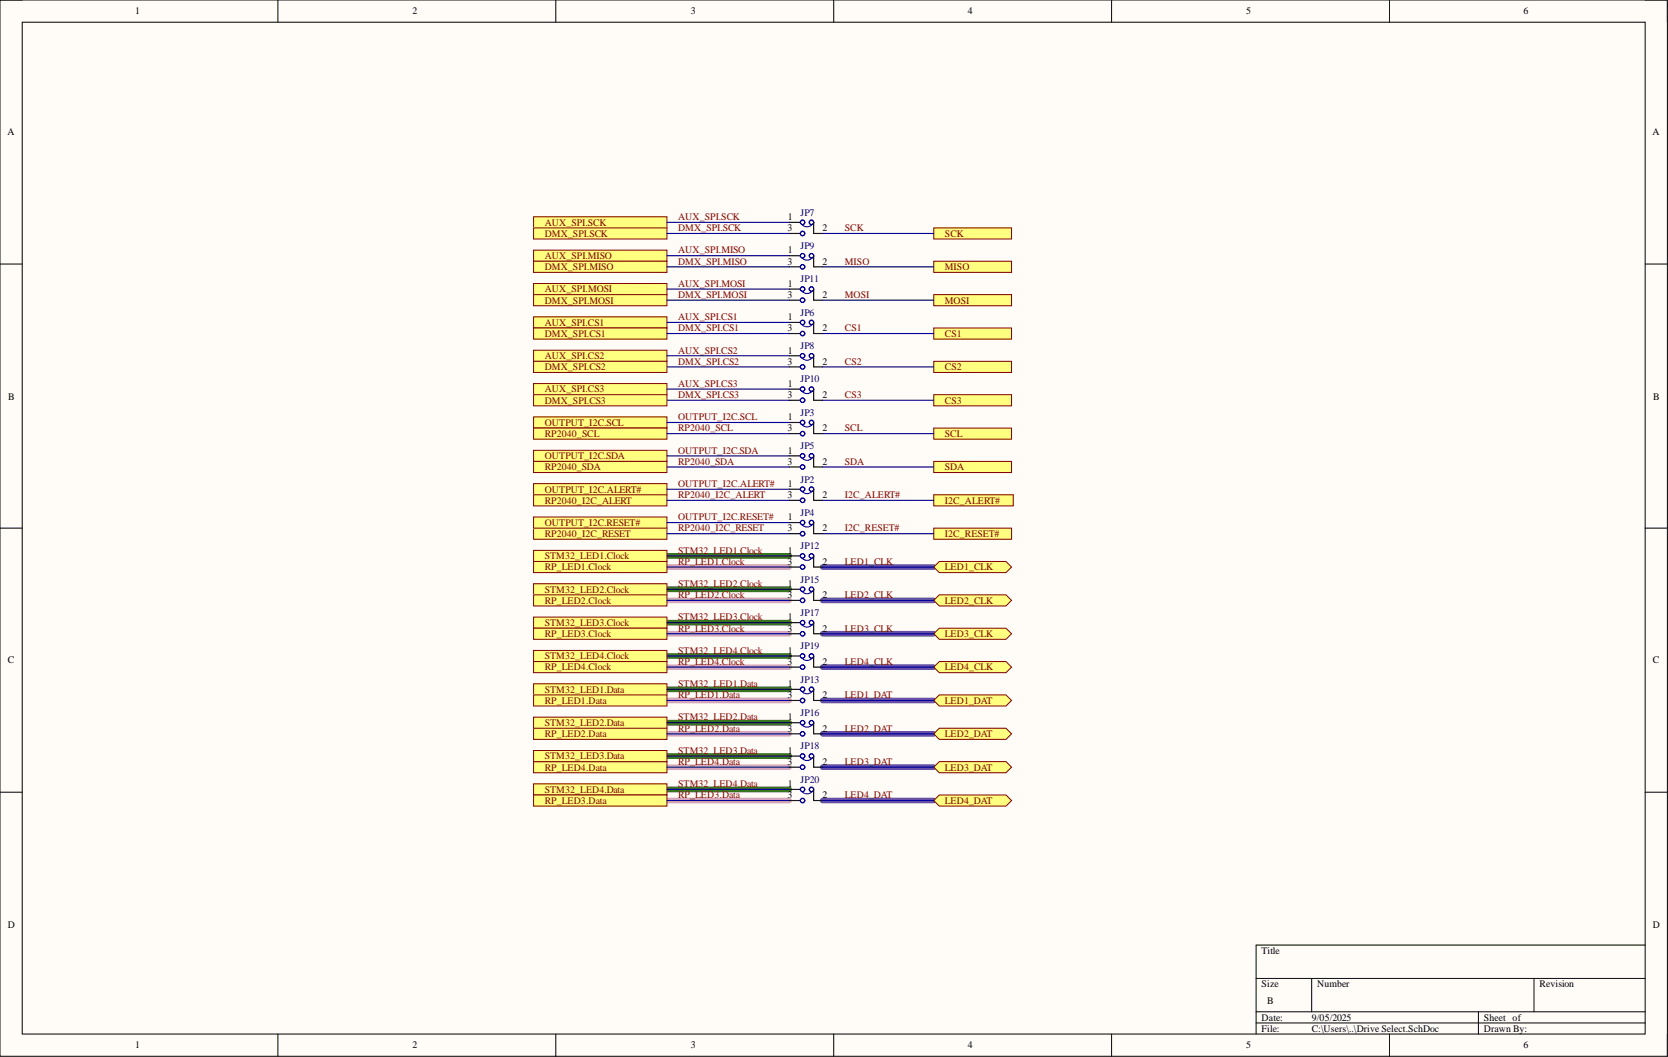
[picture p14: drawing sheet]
<svg xmlns="http://www.w3.org/2000/svg" width="381mm" height="241mm" viewBox="0 0 381 241" stroke-linecap="round" stroke-linejoin="round" font-family="sans-serif">
<defs><g id="words">
<g font-size="2.3">
<text x="30.9" y="3.3">1</text>
<text x="94.2" y="3.3">2</text>
<text x="157.8" y="3.3">3</text>
<text x="221.1" y="3.3">4</text>
<text x="284.6" y="3.3">5</text>
<text x="348" y="3.3">6</text>
<text x="1.7" y="30.9">A</text>
<text x="377.5" y="30.9">A</text>
<text x="179.9" y="52.8">3</text>
<text x="179.9" y="50.3">1</text>
<text x="187.9" y="52.8">2</text>
<text x="179.9" y="57.9">1</text>
<text x="179.9" y="60.4">3</text>
<text x="179.9" y="65.5">1</text>
<text x="187.9" y="60.4">2</text>
<text x="179.9" y="68">3</text>
<text x="187.9" y="68">2</text>
<text x="179.9" y="75.6">3</text>
<text x="179.9" y="73.1">1</text>
<text x="187.9" y="75.6">2</text>
<text x="179.9" y="83.3">3</text>
<text x="179.9" y="80.7">1</text>
<text x="187.9" y="83.3">2</text>
<text x="179.9" y="88.3">1</text>
<text x="1.9" y="91.2">B</text>
<text x="179.9" y="90.9">3</text>
<text x="179.9" y="95.9">1</text>
<text x="187.9" y="90.9">2</text>
<text x="377.6" y="91.2">B</text>
<text x="179.9" y="98.5">3</text>
<text x="187.9" y="98.5">2</text>
<text x="179.9" y="106.1">3</text>
<text x="179.9" y="103.6">1</text>
<text x="187.9" y="106.1">2</text>
<text x="179.9" y="113.7">3</text>
<text x="179.9" y="111.2">1</text>
<text x="187.9" y="113.7">2</text>
<text x="179.9" y="118.8">1</text>
<text x="179.9" y="121.3">3</text>
<text x="187.9" y="121.3">2</text>
<text x="179.9" y="128.9">3</text>
<text x="179.9" y="126.4">1</text>
<text x="187.9" y="128.9">2</text>
<text x="179.9" y="136.6">3</text>
<text x="179.9" y="134">1</text>
<text x="187.9" y="136.6">2</text>
<text x="179.9" y="141.6">1</text>
<text x="179.9" y="144.2">3</text>
<text x="179.9" y="149.2">1</text>
<text x="187.9" y="144.2">2</text>
<text x="1.8" y="151.4">C</text>
<text x="179.9" y="151.8">3</text>
<text x="187.9" y="151.8">2</text>
<text x="377.6" y="151.4">C</text>
<text x="179.9" y="159.4">3</text>
<text x="179.9" y="156.9">1</text>
<text x="187.9" y="159.4">2</text>
<text x="179.9" y="167">3</text>
<text x="179.9" y="164.5">1</text>
<text x="187.9" y="167">2</text>
<text x="179.9" y="172.1">1</text>
<text x="179.9" y="174.6">3</text>
<text x="179.9" y="179.7">1</text>
<text x="187.9" y="174.6">2</text>
<text x="179.9" y="182.2">3</text>
<text x="187.9" y="182.2">2</text>
<text x="1.8" y="211.8">D</text>
<text x="377.6" y="211.8">D</text>
<text x="288.2" y="217.8">Title</text>
<text x="288.2" y="225.4">Size</text>
<text x="300.9" y="225.4">Number</text>
<text x="351.7" y="225.4">Revision</text>
<text x="288.2" y="233">Date:</text>
<text x="289.5" y="229.2">B</text>
<text x="299.6" y="233">9/05/2025</text>
<text x="339" y="233">Sheet of</text>
<text x="30.9" y="239.4">1</text>
<text x="94.2" y="239.4">2</text>
<text x="157.8" y="239.4">3</text>
<text x="221.1" y="239.4">4</text>
<text x="284.6" y="239.4">5</text>
<text x="288.2" y="235.6">File:</text>
<text x="299.6" y="235.6">C:\Users\..\Drive Select.SchDoc</text>
<text x="339" y="235.6">Drawn By:</text>
<text x="348" y="239.4">6</text>
</g>
<g font-size="2.3" fill="#800000">
<text x="124.4" y="51.5">AUX_SPI.SCK</text>
<text x="154.9" y="50.3">AUX_SPI.SCK</text>
<text x="154.9" y="52.8">DMX_SPI.SCK</text>
<text x="193" y="52.8">SCK</text>
<text x="124.4" y="54.1">DMX_SPI.SCK</text>
<text x="124.4" y="59.1">AUX_SPI.MISO</text>
<text x="154.9" y="57.9">AUX_SPI.MISO</text>
<text x="215.8" y="54.1">SCK</text>
<text x="124.4" y="61.7">DMX_SPI.MISO</text>
<text x="154.9" y="65.5">AUX_SPI.MOSI</text>
<text x="154.9" y="60.4">DMX_SPI.MISO</text>
<text x="193" y="60.4">MISO</text>
<text x="215.8" y="61.7">MISO</text>
<text x="124.4" y="66.8">AUX_SPI.MOSI</text>
<text x="124.4" y="69.3">DMX_SPI.MOSI</text>
<text x="154.9" y="68">DMX_SPI.MOSI</text>
<text x="193" y="68">MOSI</text>
<text x="215.8" y="69.3">MOSI</text>
<text x="124.4" y="74.4">AUX_SPI.CS1</text>
<text x="124.4" y="76.9">DMX_SPI.CS1</text>
<text x="154.9" y="73.1">AUX_SPI.CS1</text>
<text x="154.9" y="75.6">DMX_SPI.CS1</text>
<text x="193" y="75.6">CS1</text>
<text x="215.8" y="76.9">CS1</text>
<text x="124.4" y="82">AUX_SPI.CS2</text>
<text x="154.9" y="80.7">AUX_SPI.CS2</text>
<text x="154.9" y="83.3">DMX_SPI.CS2</text>
<text x="193" y="83.3">CS2</text>
<text x="124.4" y="89.6">AUX_SPI.CS3</text>
<text x="124.4" y="84.5">DMX_SPI.CS2</text>
<text x="154.9" y="88.3">AUX_SPI.CS3</text>
<text x="215.8" y="84.5">CS2</text>
<text x="124.4" y="92.1">DMX_SPI.CS3</text>
<text x="154.9" y="95.9">OUTPUT_I2C.SCL</text>
<text x="154.9" y="90.9">DMX_SPI.CS3</text>
<text x="193" y="90.9">CS3</text>
<text x="215.8" y="92.1">CS3</text>
<text x="124.4" y="97.2">OUTPUT_I2C.SCL</text>
<text x="124.4" y="99.8">RP2040_SCL</text>
<text x="154.9" y="98.5">RP2040_SCL</text>
<text x="193" y="98.5">SCL</text>
<text x="215.8" y="99.8">SCL</text>
<text x="124.4" y="104.8">OUTPUT_I2C.SDA</text>
<text x="124.4" y="107.4">RP2040_SDA</text>
<text x="154.9" y="103.6">OUTPUT_I2C.SDA</text>
<text x="154.9" y="106.1">RP2040_SDA</text>
<text x="193" y="106.1">SDA</text>
<text x="215.8" y="107.4">SDA</text>
<text x="124.4" y="112.4">OUTPUT_I2C.ALERT#</text>
<text x="154.9" y="111.2">OUTPUT_I2C.ALERT#</text>
<text x="154.9" y="113.7">RP2040_I2C_ALERT</text>
<text x="193" y="113.7">I2C_ALERT#</text>
<text x="124.4" y="115">RP2040_I2C_ALERT</text>
<text x="154.9" y="118.8">OUTPUT_I2C.RESET#</text>
<text x="215.8" y="115">I2C_ALERT#</text>
<text x="124.4" y="122.6">RP2040_I2C_RESET</text>
<text x="124.4" y="120.1">OUTPUT_I2C.RESET#</text>
<text x="154.9" y="121.3">RP2040_I2C_RESET</text>
<text x="193" y="121.3">I2C_RESET#</text>
<text x="215.8" y="122.6">I2C_RESET#</text>
<text x="124.4" y="127.7">STM32_LED1.Clock</text>
<text x="124.4" y="130.2">RP_LED1.Clock</text>
<text x="154.9" y="126.4">STM32_LED1.Clock</text>
<text x="154.9" y="128.9">RP_LED1.Clock</text>
<text x="193" y="128.9">LED1_CLK</text>
<text x="215.8" y="130.2">LED1_CLK</text>
<text x="124.4" y="135.3">STM32_LED2.Clock</text>
<text x="124.4" y="137.8">RP_LED2.Clock</text>
<text x="154.9" y="134">STM32_LED2.Clock</text>
<text x="154.9" y="136.6">RP_LED2.Clock</text>
<text x="193" y="136.6">LED2_CLK</text>
<text x="215.8" y="137.8">LED2_CLK</text>
<text x="124.4" y="142.9">STM32_LED3.Clock</text>
<text x="154.9" y="141.6">STM32_LED3.Clock</text>
<text x="124.4" y="145.4">RP_LED3.Clock</text>
<text x="154.9" y="149.2">STM32_LED4.Clock</text>
<text x="154.9" y="144.2">RP_LED3.Clock</text>
<text x="193" y="144.2">LED3_CLK</text>
<text x="215.8" y="145.4">LED3_CLK</text>
<text x="124.4" y="150.5">STM32_LED4.Clock</text>
<text x="124.4" y="153.1">RP_LED4.Clock</text>
<text x="154.9" y="151.8">RP_LED4.Clock</text>
<text x="193" y="151.8">LED4_CLK</text>
<text x="215.8" y="153.1">LED4_CLK</text>
<text x="124.4" y="158.1">STM32_LED1.Data</text>
<text x="124.4" y="160.7">RP_LED1.Data</text>
<text x="154.9" y="156.9">STM32_LED1.Data</text>
<text x="154.9" y="159.4">RP_LED1.Data</text>
<text x="193" y="159.4">LED1_DAT</text>
<text x="215.8" y="160.7">LED1_DAT</text>
<text x="124.4" y="165.7">STM32_LED2.Data</text>
<text x="154.9" y="164.5">STM32_LED2.Data</text>
<text x="154.9" y="167">RP_LED2.Data</text>
<text x="193" y="167">LED2_DAT</text>
<text x="124.4" y="168.3">RP_LED2.Data</text>
<text x="124.4" y="173.4">STM32_LED3.Data</text>
<text x="154.9" y="172.1">STM32_LED3.Data</text>
<text x="215.8" y="168.3">LED2_DAT</text>
<text x="124.4" y="175.9">RP_LED4.Data</text>
<text x="154.9" y="179.7">STM32_LED4.Data</text>
<text x="154.9" y="174.6">RP_LED4.Data</text>
<text x="193" y="174.6">LED3_DAT</text>
<text x="215.8" y="175.9">LED3_DAT</text>
<text x="124.4" y="181">STM32_LED4.Data</text>
<text x="124.4" y="183.5">RP_LED3.Data</text>
<text x="154.9" y="182.2">RP_LED3.Data</text>
<text x="193" y="182.2">LED4_DAT</text>
<text x="215.8" y="183.5">LED4_DAT</text>
</g>
<g font-size="2.3" fill="#000080">
<text x="182.8" y="49.2">JP7</text>
<text x="182.8" y="56.9">JP9</text>
<text x="182.8" y="64.5">JP11</text>
<text x="182.8" y="72.1">JP6</text>
<text x="182.8" y="79.7">JP8</text>
<text x="182.8" y="87.3">JP10</text>
<text x="182.8" y="94.9">JP3</text>
<text x="182.8" y="102.5">JP5</text>
<text x="182.8" y="110.2">JP2</text>
<text x="182.8" y="117.8">JP4</text>
<text x="182.8" y="125.4">JP12</text>
<text x="182.8" y="133">JP15</text>
<text x="182.8" y="140.6">JP17</text>
<text x="182.8" y="148.2">JP19</text>
<text x="182.8" y="155.8">JP13</text>
<text x="182.8" y="163.5">JP16</text>
<text x="182.8" y="171.1">JP18</text>
<text x="182.8" y="178.7">JP20</text>
</g>
</g></defs>
<path d="M0 0h380.9v241.1h-380.9z" fill-rule="evenodd" fill="#fffcf8"/>
<path d="M0 0h380.9v241.1h-380.9z" fill="none" stroke="#000" stroke-width=".23"/>
<path d="M5.1 5.1h370.7v231h-370.7z" fill-rule="evenodd" fill="#fffcf8"/>
<g fill="none" stroke="#000" stroke-width=".23">
<path d="M0 0h5.1M63.5 0v5.1M127 0v5.1M190.4 0v5.1M253.9 0v5.1M317.4 0v5.1M375.8 0h5.1v5.1M5.1 5.1h370.7v231h-370.7zM0 60.3h5.1M375.8 60.3h5.1M0 120.6h5.1M375.8 120.6h5.1"/>
<path d="M0 180.9h5.1M375.8 180.9h5.1M375.8 215.8h-88.9v20.3M63.5 236.1v5M127 236.1v5M190.4 236.1v5M253.9 236.1v5M286.9 223.4h88.9M286.9 231h88.9M286.9 233.5h88.9M299.6 223.4v7.6M317.4 236.1v5"/>
<path d="M337.7 231v5.1M350.4 223.4v7.6M380.9 236.1v5"/>
</g>
<path d="M152.3 126.9h28M152.3 134.5h28M152.3 142.1h28M152.3 149.8h28M152.3 157.4h28M152.3 165h28M152.3 172.6h28M152.3 180.2h28" fill="none" stroke="#38761d" stroke-width="1.3"/>
<path d="M187.9 129.4h25.4M187.9 137.1h25.4M187.9 144.7h25.4M187.9 152.3h25.4M187.9 159.9h25.4M187.9 167.5h25.4M187.9 175.1h25.4M187.9 182.8h25.4" fill="none" stroke="#674ea7" stroke-width="1.3"/>
<path d="M152.3 129.4h28M152.3 137.1h28M152.3 144.7h28M152.3 152.3h28M152.3 159.9h28M152.3 167.5h28M152.3 175.1h28M152.3 182.8h28" fill="none" stroke="#d5a6bd" stroke-width="1.3"/>
<g fill="none" stroke="#000" stroke-width=".26">
<path d="M180.3 53.3h2.5M180.3 50.8h2.5M180.3 58.4h2.5M185.9 50.8v2.5h2M185.9 58.4v2.5h2M180.3 60.9h2.5M180.3 68.5h2.5M180.3 66h2.5M180.3 76.1h2.5M180.3 73.6h2.5M185.9 66v2.5h2M185.9 73.6v2.5h2"/>
<path d="M180.3 83.8h2.5M180.3 81.2h2.5M180.3 91.4h2.5M180.3 88.8h2.5M180.3 99h2.5M180.3 96.5h2.5M185.9 81.2v2.6h2M185.9 88.8v2.6h2M185.9 96.5v2.5h2M180.3 106.6h2.5M180.3 104.1h2.5M180.3 114.2h2.5"/>
<path d="M180.3 111.7h2.5M180.3 119.3h2.5M185.9 104.1v2.5h2M185.9 111.7v2.5h2M185.9 119.3v2.5h2M180.3 121.8h2.5M180.3 129.4h2.5M180.3 126.9h2.5M180.3 137.1h2.5M180.3 134.5h2.5M185.9 126.9v2.5h2M185.9 134.5v2.6h2"/>
<path d="M180.3 144.7h2.5M180.3 142.1h2.5M180.3 152.3h2.5M180.3 149.8h2.5M180.3 159.9h2.5M180.3 157.4h2.5M185.9 142.1v2.6h2M185.9 149.8v2.5h2M185.9 157.4v2.5h2M180.3 167.5h2.5M180.3 165h2.5M180.3 175.1h2.5"/>
<path d="M180.3 172.6h2.5M185.9 165v2.5h2M185.9 172.6v2.5h2M180.3 182.8h2.5M180.3 180.2h2.5M185.9 180.2v2.6h2"/>
</g>
<g fill="none" stroke="#00f" stroke-width=".26">
<path d="M183.3 51.3a1.5 1.5 0 0 0 2.1 0M183.3 58.9a1.5 1.5 0 0 0 2.1 0M183.3 66.6a1.5 1.5 0 0 0 2.1 0M183.3 74.2a1.5 1.5 0 0 0 2.1 0M183.3 81.8a1.5 1.5 0 0 0 2.1 0M183.3 89.4a1.5 1.5 0 0 0 2.1 0M183.3 97a1.5 1.5 0 0 0 2.1 0M183.3 104.6a1.5 1.5 0 0 0 2.1 0M183.3 112.3a1.5 1.5 0 0 0 2.1 0M183.3 119.9a1.5 1.5 0 0 0 2.1 0M183.3 127.5a1.5 1.5 0 0 0 2.1 0M183.3 135.1a1.5 1.5 0 0 0 2.1 0"/>
<path d="M183.3 142.7a1.5 1.5 0 0 0 2.1 0M183.3 150.3a1.5 1.5 0 0 0 2.1 0M183.3 157.9a1.5 1.5 0 0 0 2.1 0M183.3 165.6a1.5 1.5 0 0 0 2.1 0M183.3 173.2a1.5 1.5 0 0 0 2.1 0M183.3 180.8a1.5 1.5 0 0 0 2.1 0"/>
<circle cx="183.3" cy="58.4" r=".51"/>
<circle cx="183.3" cy="53.3" r=".51"/>
<circle cx="183.3" cy="50.8" r=".51"/>
<circle cx="185.4" cy="58.4" r=".51"/>
<circle cx="185.4" cy="50.8" r=".51"/>
<circle cx="183.3" cy="60.9" r=".51"/>
<circle cx="183.3" cy="66" r=".51"/>
<circle cx="183.3" cy="68.5" r=".51"/>
<circle cx="183.3" cy="76.1" r=".51"/>
<circle cx="183.3" cy="73.6" r=".51"/>
<circle cx="185.4" cy="66" r=".51"/>
<circle cx="185.4" cy="73.6" r=".51"/>
<circle cx="183.3" cy="96.5" r=".51"/>
<circle cx="183.3" cy="81.2" r=".51"/>
<circle cx="183.3" cy="83.8" r=".51"/>
<circle cx="183.3" cy="91.4" r=".51"/>
<circle cx="183.3" cy="88.8" r=".51"/>
<circle cx="183.3" cy="99" r=".51"/>
<circle cx="185.4" cy="96.5" r=".51"/>
<circle cx="185.4" cy="81.2" r=".51"/>
<circle cx="185.4" cy="88.8" r=".51"/>
<circle cx="183.3" cy="104.1" r=".51"/>
<circle cx="183.3" cy="111.7" r=".51"/>
<circle cx="183.3" cy="119.3" r=".51"/>
<circle cx="183.3" cy="106.6" r=".51"/>
<circle cx="183.3" cy="114.2" r=".51"/>
<circle cx="185.4" cy="111.7" r=".51"/>
<circle cx="185.4" cy="104.1" r=".51"/>
<circle cx="185.4" cy="119.3" r=".51"/>
<circle cx="183.3" cy="126.9" r=".51"/>
<circle cx="183.3" cy="134.5" r=".51"/>
<circle cx="183.3" cy="129.5" r=".51"/>
<circle cx="183.3" cy="137.1" r=".51"/>
<circle cx="183.3" cy="121.8" r=".51"/>
<circle cx="185.4" cy="126.9" r=".51"/>
<circle cx="185.4" cy="134.5" r=".51"/>
<circle cx="183.3" cy="149.8" r=".51"/>
<circle cx="183.3" cy="157.4" r=".51"/>
<circle cx="183.3" cy="159.9" r=".51"/>
<circle cx="183.3" cy="142.1" r=".51"/>
<circle cx="183.3" cy="152.3" r=".51"/>
<circle cx="183.3" cy="144.7" r=".51"/>
<circle cx="185.4" cy="149.8" r=".51"/>
<circle cx="185.4" cy="157.4" r=".51"/>
<circle cx="185.4" cy="142.1" r=".51"/>
<circle cx="183.3" cy="172.6" r=".51"/>
<circle cx="183.3" cy="167.5" r=".51"/>
<circle cx="183.3" cy="175.1" r=".51"/>
<circle cx="183.3" cy="165" r=".51"/>
<circle cx="185.4" cy="172.6" r=".51"/>
<circle cx="185.4" cy="165" r=".51"/>
<circle cx="183.3" cy="182.8" r=".51"/>
<circle cx="183.3" cy="180.2" r=".51"/>
<circle cx="185.4" cy="180.2" r=".51"/>
</g>
<path d="M213.3 52h17.8v2.6h-17.8z" fill-rule="evenodd" fill="#ffff80"/>
<path d="M213.3 52h17.8v2.6h-17.8z" fill="none" stroke="#800000" stroke-width=".23"/>
<path d="M213.3 59.6h17.8v2.6h-17.8z" fill-rule="evenodd" fill="#ffff80"/>
<path d="M213.3 59.6h17.8v2.6h-17.8z" fill="none" stroke="#800000" stroke-width=".23"/>
<path d="M213.3 67.3h17.8v2.5h-17.8z" fill-rule="evenodd" fill="#ffff80"/>
<path d="M213.3 67.3h17.8v2.5h-17.8z" fill="none" stroke="#800000" stroke-width=".23"/>
<path d="M213.3 74.9h17.8v2.5h-17.8z" fill-rule="evenodd" fill="#ffff80"/>
<path d="M213.3 74.9h17.8v2.5h-17.8z" fill="none" stroke="#800000" stroke-width=".23"/>
<path d="M213.3 82.5h17.8v2.5h-17.8z" fill-rule="evenodd" fill="#ffff80"/>
<path d="M213.3 82.5h17.8v2.5h-17.8z" fill="none" stroke="#800000" stroke-width=".23"/>
<path d="M213.3 90.1h17.8v2.5h-17.8z" fill-rule="evenodd" fill="#ffff80"/>
<path d="M213.3 90.1h17.8v2.5h-17.8z" fill="none" stroke="#800000" stroke-width=".23"/>
<path d="M213.3 97.7h17.8v2.6h-17.8z" fill-rule="evenodd" fill="#ffff80"/>
<path d="M213.3 97.7h17.8v2.6h-17.8z" fill="none" stroke="#800000" stroke-width=".23"/>
<path d="M213.3 105.3h17.8v2.6h-17.8z" fill-rule="evenodd" fill="#ffff80"/>
<path d="M213.3 105.3h17.8v2.6h-17.8z" fill="none" stroke="#800000" stroke-width=".23"/>
<path d="M213.3 112.9h18.1v2.6h-18.1z" fill-rule="evenodd" fill="#ffff80"/>
<path d="M213.3 112.9h18.1v2.6h-18.1z" fill="none" stroke="#800000" stroke-width=".23"/>
<path d="M213.3 120.6h17.8v2.5h-17.8z" fill-rule="evenodd" fill="#ffff80"/>
<path d="M213.3 120.6h17.8v2.5h-17.8z" fill="none" stroke="#800000" stroke-width=".23"/>
<path d="M213.3 129.4l1.3-1.2h15.2l1.3 1.2-1.3 1.3h-15.2z" fill-rule="evenodd" fill="#ffff80"/>
<path d="M213.3 129.4l1.3-1.2h15.2l1.3 1.2-1.3 1.3h-15.2z" fill="none" stroke="#800000" stroke-width=".23"/>
<path d="M213.3 137.1l1.3-1.3h15.2l1.3 1.3-1.3 1.2h-15.2z" fill-rule="evenodd" fill="#ffff80"/>
<path d="M213.3 137.1l1.3-1.3h15.2l1.3 1.3-1.3 1.2h-15.2z" fill="none" stroke="#800000" stroke-width=".23"/>
<path d="M213.3 144.7l1.3-1.3h15.2l1.3 1.3-1.3 1.2h-15.2z" fill-rule="evenodd" fill="#ffff80"/>
<path d="M213.3 144.7l1.3-1.3h15.2l1.3 1.3-1.3 1.2h-15.2z" fill="none" stroke="#800000" stroke-width=".23"/>
<path d="M213.3 152.3l1.3-1.3h15.2l1.3 1.3-1.3 1.3h-15.2z" fill-rule="evenodd" fill="#ffff80"/>
<path d="M213.3 152.3l1.3-1.3h15.2l1.3 1.3-1.3 1.3h-15.2z" fill="none" stroke="#800000" stroke-width=".23"/>
<path d="M213.3 159.9l1.3-1.3h15.2l1.3 1.3-1.3 1.3h-15.2z" fill-rule="evenodd" fill="#ffff80"/>
<path d="M213.3 159.9l1.3-1.3h15.2l1.3 1.3-1.3 1.3h-15.2z" fill="none" stroke="#800000" stroke-width=".23"/>
<path d="M213.3 167.5l1.3-1.2h15.2l1.3 1.2-1.3 1.3h-15.2z" fill-rule="evenodd" fill="#ffff80"/>
<path d="M213.3 167.5l1.3-1.2h15.2l1.3 1.2-1.3 1.3h-15.2z" fill="none" stroke="#800000" stroke-width=".23"/>
<path d="M213.3 175.1l1.3-1.2h15.2l1.3 1.2-1.3 1.3h-15.2z" fill-rule="evenodd" fill="#ffff80"/>
<path d="M213.3 175.1l1.3-1.2h15.2l1.3 1.2-1.3 1.3h-15.2z" fill="none" stroke="#800000" stroke-width=".23"/>
<path d="M213.3 182.8l1.3-1.3h15.2l1.3 1.3-1.3 1.2h-15.2z" fill-rule="evenodd" fill="#ffff80"/>
<path d="M213.3 182.8l1.3-1.3h15.2l1.3 1.3-1.3 1.2h-15.2z" fill="none" stroke="#800000" stroke-width=".23"/>
<path d="M121.9 49.5h30.4v2.5h-30.4z" fill-rule="evenodd" fill="#ffff80"/>
<path d="M121.9 49.5h30.4v2.5h-30.4z" fill="none" stroke="#800000" stroke-width=".23"/>
<path d="M121.9 52h30.4v2.6h-30.4z" fill-rule="evenodd" fill="#ffff80"/>
<path d="M121.9 52h30.4v2.6h-30.4z" fill="none" stroke="#800000" stroke-width=".23"/>
<path d="M121.9 57.1h30.4v2.5h-30.4z" fill-rule="evenodd" fill="#ffff80"/>
<path d="M121.9 57.1h30.4v2.5h-30.4z" fill="none" stroke="#800000" stroke-width=".23"/>
<path d="M121.9 59.6h30.4v2.6h-30.4z" fill-rule="evenodd" fill="#ffff80"/>
<path d="M121.9 59.6h30.4v2.6h-30.4z" fill="none" stroke="#800000" stroke-width=".23"/>
<path d="M121.9 64.7h30.4v2.6h-30.4z" fill-rule="evenodd" fill="#ffff80"/>
<path d="M121.9 64.7h30.4v2.6h-30.4z" fill="none" stroke="#800000" stroke-width=".23"/>
<path d="M121.9 67.3h30.4v2.5h-30.4z" fill-rule="evenodd" fill="#ffff80"/>
<path d="M121.9 67.3h30.4v2.5h-30.4z" fill="none" stroke="#800000" stroke-width=".23"/>
<path d="M121.9 72.3h30.4v2.6h-30.4z" fill-rule="evenodd" fill="#ffff80"/>
<path d="M121.9 72.3h30.4v2.6h-30.4z" fill="none" stroke="#800000" stroke-width=".23"/>
<path d="M121.9 74.9h30.4v2.5h-30.4z" fill-rule="evenodd" fill="#ffff80"/>
<path d="M121.9 74.9h30.4v2.5h-30.4z" fill="none" stroke="#800000" stroke-width=".23"/>
<path d="M121.9 80h30.4v2.5h-30.4z" fill-rule="evenodd" fill="#ffff80"/>
<path d="M121.9 80h30.4v2.5h-30.4z" fill="none" stroke="#800000" stroke-width=".23"/>
<path d="M121.9 87.6h30.4v2.5h-30.4z" fill-rule="evenodd" fill="#ffff80"/>
<path d="M121.9 87.6h30.4v2.5h-30.4z" fill="none" stroke="#800000" stroke-width=".23"/>
<path d="M121.9 95.2h30.4v2.5h-30.4z" fill-rule="evenodd" fill="#ffff80"/>
<path d="M121.9 95.2h30.4v2.5h-30.4z" fill="none" stroke="#800000" stroke-width=".23"/>
<path d="M121.9 97.7h30.4v2.6h-30.4z" fill-rule="evenodd" fill="#ffff80"/>
<path d="M121.9 97.7h30.4v2.6h-30.4z" fill="none" stroke="#800000" stroke-width=".23"/>
<path d="M121.9 102.8h30.4v2.5h-30.4z" fill-rule="evenodd" fill="#ffff80"/>
<path d="M121.9 102.8h30.4v2.5h-30.4z" fill="none" stroke="#800000" stroke-width=".23"/>
<path d="M121.9 105.3h30.4v2.6h-30.4z" fill-rule="evenodd" fill="#ffff80"/>
<path d="M121.9 105.3h30.4v2.6h-30.4z" fill="none" stroke="#800000" stroke-width=".23"/>
<path d="M121.9 120.6h30.4v2.5h-30.4z" fill-rule="evenodd" fill="#ffff80"/>
<path d="M121.9 120.6h30.4v2.5h-30.4z" fill="none" stroke="#800000" stroke-width=".23"/>
<path d="M121.9 125.6h30.4v2.6h-30.4z" fill-rule="evenodd" fill="#ffff80"/>
<path d="M121.9 125.6h30.4v2.6h-30.4z" fill="none" stroke="#800000" stroke-width=".23"/>
<path d="M121.9 128.2h30.4v2.5h-30.4z" fill-rule="evenodd" fill="#ffff80"/>
<path d="M121.9 128.2h30.4v2.5h-30.4z" fill="none" stroke="#800000" stroke-width=".23"/>
<path d="M121.9 133.3h30.4v2.5h-30.4z" fill-rule="evenodd" fill="#ffff80"/>
<path d="M121.9 133.3h30.4v2.5h-30.4z" fill="none" stroke="#800000" stroke-width=".23"/>
<path d="M121.9 135.8h30.4v2.5h-30.4z" fill-rule="evenodd" fill="#ffff80"/>
<path d="M121.9 135.8h30.4v2.5h-30.4z" fill="none" stroke="#800000" stroke-width=".23"/>
<path d="M121.9 140.9h30.4v2.5h-30.4z" fill-rule="evenodd" fill="#ffff80"/>
<path d="M121.9 140.9h30.4v2.5h-30.4z" fill="none" stroke="#800000" stroke-width=".23"/>
<path d="M121.9 143.4h30.4v2.5h-30.4z" fill-rule="evenodd" fill="#ffff80"/>
<path d="M121.9 143.4h30.4v2.5h-30.4z" fill="none" stroke="#800000" stroke-width=".23"/>
<path d="M121.9 148.5h30.4v2.5h-30.4z" fill-rule="evenodd" fill="#ffff80"/>
<path d="M121.9 148.5h30.4v2.5h-30.4z" fill="none" stroke="#800000" stroke-width=".23"/>
<path d="M121.9 151h30.4v2.6h-30.4z" fill-rule="evenodd" fill="#ffff80"/>
<path d="M121.9 151h30.4v2.6h-30.4z" fill="none" stroke="#800000" stroke-width=".23"/>
<path d="M121.9 156.1h30.4v2.5h-30.4z" fill-rule="evenodd" fill="#ffff80"/>
<path d="M121.9 156.1h30.4v2.5h-30.4z" fill="none" stroke="#800000" stroke-width=".23"/>
<path d="M121.9 158.6h30.4v2.6h-30.4z" fill-rule="evenodd" fill="#ffff80"/>
<path d="M121.9 158.6h30.4v2.6h-30.4z" fill="none" stroke="#800000" stroke-width=".23"/>
<path d="M121.9 166.3h30.4v2.5h-30.4z" fill-rule="evenodd" fill="#ffff80"/>
<path d="M121.9 166.3h30.4v2.5h-30.4z" fill="none" stroke="#800000" stroke-width=".23"/>
<path d="M121.9 173.9h30.4v2.5h-30.4z" fill-rule="evenodd" fill="#ffff80"/>
<path d="M121.9 173.9h30.4v2.5h-30.4z" fill="none" stroke="#800000" stroke-width=".23"/>
<path d="M121.9 163.7h30.4v2.6h-30.4z" fill-rule="evenodd" fill="#ffff80"/>
<path d="M121.9 163.7h30.4v2.6h-30.4z" fill="none" stroke="#800000" stroke-width=".23"/>
<path d="M121.9 171.3h30.4v2.6h-30.4z" fill-rule="evenodd" fill="#ffff80"/>
<path d="M121.9 171.3h30.4v2.6h-30.4z" fill="none" stroke="#800000" stroke-width=".23"/>
<path d="M121.9 178.9h30.4v2.6h-30.4z" fill-rule="evenodd" fill="#ffff80"/>
<path d="M121.9 178.9h30.4v2.6h-30.4z" fill="none" stroke="#800000" stroke-width=".23"/>
<path d="M121.9 181.5h30.4v2.5h-30.4z" fill-rule="evenodd" fill="#ffff80"/>
<path d="M121.9 181.5h30.4v2.5h-30.4z" fill="none" stroke="#800000" stroke-width=".23"/>
<path d="M121.9 110.4h30.4v2.5h-30.4z" fill-rule="evenodd" fill="#ffff80"/>
<path d="M121.9 110.4h30.4v2.5h-30.4z" fill="none" stroke="#800000" stroke-width=".23"/>
<path d="M121.9 118h30.4v2.6h-30.4z" fill-rule="evenodd" fill="#ffff80"/>
<path d="M121.9 118h30.4v2.6h-30.4z" fill="none" stroke="#800000" stroke-width=".23"/>
<path d="M121.9 112.9h30.4v2.6h-30.4z" fill-rule="evenodd" fill="#ffff80"/>
<path d="M121.9 112.9h30.4v2.6h-30.4z" fill="none" stroke="#800000" stroke-width=".23"/>
<g fill="none" stroke="#000080" stroke-width=".26">
<path d="M152.3 50.8h28M152.3 53.3h28M152.3 58.4h28M187.9 53.3h25.4M152.3 60.9h28M152.3 66h28M152.3 68.5h28M152.3 73.6h28M152.3 76.1h28M187.9 60.9h25.4M187.9 68.5h25.4M187.9 76.1h25.4"/>
<path d="M152.3 81.2h28M152.3 83.8h28M152.3 88.8h28M152.3 91.4h28M152.3 96.5h28M152.3 99h28M187.9 83.8h25.4M187.9 91.4h25.4M187.9 99h25.4M152.3 104.1h28M152.3 106.6h28M152.3 114.2h28"/>
<path d="M152.3 119.3h28M152.3 111.7h28M187.9 106.6h25.4M187.9 114.2h25.4M152.3 121.8h28M152.3 126.9h28M152.3 129.4h28M152.3 134.5h28M152.3 137.1h28M187.9 121.8h25.4M187.9 129.4h25.4M187.9 137.1h25.4"/>
<path d="M152.3 142.1h28M152.3 144.7h28M152.3 149.8h28M152.3 152.3h28M152.3 157.4h28M152.3 159.9h28M187.9 144.7h25.4M187.9 152.3h25.4M187.9 159.9h25.4M152.3 165h28M152.3 167.5h28M152.3 172.6h28"/>
<path d="M152.3 175.1h28M187.9 167.5h25.4M187.9 175.1h25.4M152.3 180.2h28M152.3 182.8h28M187.9 182.8h25.4"/>
</g>
<path d="M121.9 90.1h30.4v2.5h-30.4z" fill-rule="evenodd" fill="#ffff80"/>
<path d="M121.9 90.1h30.4v2.5h-30.4z" fill="none" stroke="#800000" stroke-width=".23"/>
<path d="M121.9 82.5h30.4v2.5h-30.4z" fill-rule="evenodd" fill="#ffff80"/>
<path d="M121.9 82.5h30.4v2.5h-30.4z" fill="none" stroke="#800000" stroke-width=".23"/>
<use href="#words"/>
</svg>
